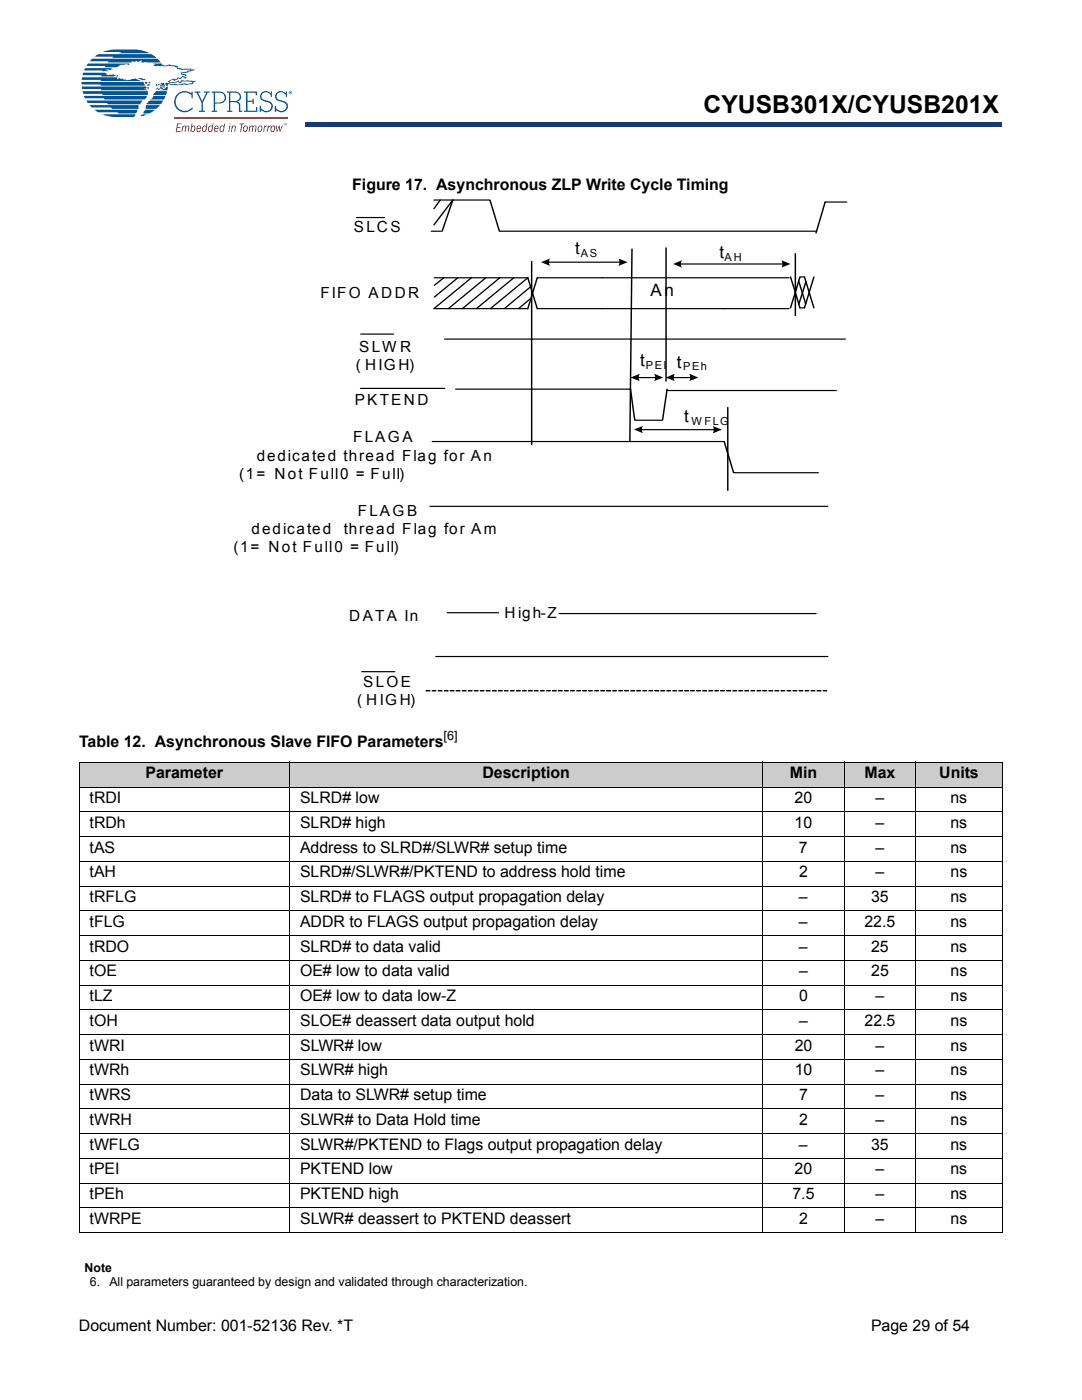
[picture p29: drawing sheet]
<svg xmlns="http://www.w3.org/2000/svg" width="216mm" height="279mm" viewBox="0 0 216 279" stroke-linecap="round" stroke-linejoin="round" font-family="sans-serif">
<defs><g id="words">
<text font-size="4.9" x="140.4" y="22.6">CYUSB301X/CYUSB201X</text>
<g font-size="3.4">
<text x="114.8" y="50.8">t</text>
<text x="143.6" y="51.6">t</text>
<text x="129.8" y="59">An</text>
<text x="127.7" y="73.1">t</text>
<text x="135" y="73.4">t</text>
<text x="136.5" y="84.2">t</text>
</g>
<g font-size="3.2">
<text x="70.3" y="37.9">Figure 17. Asynchronous ZLP Write Cycle Timing</text>
<text x="15.8" y="149">Table 12. Asynchronous Slave FIFO Parameters</text>
<text x="29" y="155.3">Parameter</text>
<text x="96.3" y="155.3">Description</text>
<text x="157.6" y="155.3">Min</text>
<text x="172.5" y="155.3">Max</text>
<text x="187.4" y="155.3">Units</text>
<text x="17.9" y="160.3">tRDI</text>
<text x="59.9" y="160.3">SLRD# low</text>
<text x="158.6" y="160.3">20</text>
<text x="174.7" y="160.3">–</text>
<text x="189.7" y="160.3">ns</text>
<text x="17.9" y="165.2">tRDh</text>
<text x="59.9" y="165.2">SLRD# high</text>
<text x="158.6" y="165.2">10</text>
<text x="174.7" y="165.2">–</text>
<text x="189.7" y="165.2">ns</text>
<text x="17.9" y="170.2">tAS</text>
<text x="59.9" y="170.2">Address to SLRD#/SLWR# setup time</text>
<text x="159.4" y="170.2">7</text>
<text x="174.7" y="170.2">–</text>
<text x="189.6" y="170.2">ns</text>
<text x="17.9" y="175.1">tAH</text>
<text x="59.9" y="175.1">SLRD#/SLWR#/PKTEND to address hold time</text>
<text x="159.4" y="175.1">2</text>
<text x="174.7" y="175.1">–</text>
<text x="189.7" y="175.1">ns</text>
<text x="17.9" y="180">tRFLG</text>
<text x="17.9" y="185">tFLG</text>
<text x="59.9" y="180">SLRD# to FLAGS output propagation delay</text>
<text x="59.9" y="185">ADDR to FLAGS output propagation delay</text>
<text x="159.4" y="185">–</text>
<text x="159.4" y="180">–</text>
<text x="172.5" y="185">22.5</text>
<text x="173.8" y="180">35</text>
<text x="189.6" y="185">ns</text>
<text x="189.6" y="180">ns</text>
<text x="17.9" y="189.9">tRDO</text>
<text x="59.9" y="189.9">SLRD# to data valid</text>
<text x="159.4" y="189.9">–</text>
<text x="173.8" y="189.9">25</text>
<text x="189.7" y="189.9">ns</text>
<text x="17.9" y="194.8">tOE</text>
<text x="59.9" y="194.8">OE# low to data valid</text>
<text x="159.5" y="194.8">–</text>
<text x="173.8" y="194.8">25</text>
<text x="189.7" y="194.8">ns</text>
<text x="17.9" y="199.8">tLZ</text>
<text x="59.9" y="199.8">OE# low to data low-Z</text>
<text x="159.5" y="199.8">0</text>
<text x="174.7" y="199.8">–</text>
<text x="189.7" y="199.8">ns</text>
<text x="17.9" y="204.7">tOH</text>
<text x="17.9" y="209.7">tWRI</text>
<text x="59.9" y="204.7">SLOE# deassert data output hold</text>
<text x="59.9" y="209.7">SLWR# low</text>
<text x="158.6" y="209.7">20</text>
<text x="159.4" y="204.7">–</text>
<text x="172.5" y="204.7">22.5</text>
<text x="174.7" y="209.7">–</text>
<text x="189.7" y="209.7">ns</text>
<text x="189.7" y="204.7">ns</text>
<text x="17.9" y="214.6">tWRh</text>
<text x="59.9" y="214.6">SLWR# high</text>
<text x="158.6" y="214.6">10</text>
<text x="174.7" y="214.6">–</text>
<text x="189.7" y="214.6">ns</text>
<text x="17.9" y="219.5">tWRS</text>
<text x="59.9" y="219.5">Data to SLWR# setup time</text>
<text x="159.4" y="219.5">7</text>
<text x="174.7" y="219.5">–</text>
<text x="189.7" y="219.5">ns</text>
<text x="17.9" y="224.5">tWRH</text>
<text x="59.9" y="224.5">SLWR# to Data Hold time</text>
<text x="159.5" y="224.5">2</text>
<text x="174.7" y="224.5">–</text>
<text x="189.7" y="224.5">ns</text>
<text x="17.9" y="229.4">tWFLG</text>
<text x="59.9" y="229.4">SLWR#/PKTEND to Flags output propagation delay</text>
<text x="159.4" y="229.4">–</text>
<text x="173.8" y="229.4">35</text>
<text x="189.6" y="229.4">ns</text>
<text x="17.9" y="234.4">tPEI</text>
<text x="17.9" y="239.3">tPEh</text>
<text x="59.9" y="239.3">PKTEND high</text>
<text x="59.9" y="234.4">PKTEND low</text>
<text x="158.1" y="239.3">7.5</text>
<text x="158.6" y="234.4">20</text>
<text x="174.7" y="239.3">–</text>
<text x="174.7" y="234.4">–</text>
<text x="189.7" y="239.3">ns</text>
<text x="189.7" y="234.4">ns</text>
<text x="17.9" y="244.2">tWRPE</text>
<text x="59.9" y="244.2">SLWR# deassert to PKTEND deassert</text>
<text x="159.5" y="244.2">2</text>
<text x="174.7" y="244.2">–</text>
<text x="189.7" y="244.2">ns</text>
<text x="15.7" y="265.6">Document Number: 001-52136 Rev. *T</text>
<text x="173.8" y="265.6">Page 29 of 54</text>
</g>
<g font-size="3.1">
<text x="70.6" y="46.3">SLCS</text>
<text x="63.9" y="59.5">FIFO AD DR</text>
<text x="71.7" y="70.2">SLW R</text>
<text x="71" y="73.9">( HIG H)</text>
<text x="70.8" y="80.9">PKTEND</text>
<text x="70.5" y="88.3">FLAG A</text>
<text x="47.8" y="95.6">(1= Not Full 0 = Full)</text>
<text x="51.2" y="91.9">dedicated thread Flag for An</text>
<text x="50.2" y="106.6">dedicated</text>
<text x="68.6" y="106.6">thread Flag for Am</text>
<text x="71.4" y="102.9">FLAG B</text>
<text x="46.6" y="110.3">(1= Not Full 0 = Full)</text>
<text x="69.7" y="124">DATA In</text>
<text x="100.6" y="123.3">H igh-Z</text>
<text x="72.5" y="137">SLO E</text>
<text x="71.2" y="140.7">( H IG H)</text>
</g>
<g font-size="2.5">
<text x="88.5" y="147.7">[6]</text>
<text x="16.9" y="253.8">Note</text>
<text x="17.9" y="256.6">6.</text>
<text x="21.8" y="256.6">All parameters guaranteed by design and validated through characterization.</text>
</g>
<g font-size="2.2">
<text x="115.9" y="51.3">AS</text>
<text x="144.6" y="52">AH</text>
<text x="128.9" y="73.6">PEl</text>
<text x="136.3" y="73.9">PEh</text>
<text x="138" y="84.7">W FLG</text>
</g>
</g></defs>
<path d="M61 24.4h138.8v.9h-138.8z" fill="#163b71"/>
<path d="M61 24.4h138.9" fill="none" stroke="#163b71" stroke-width=".2"/>
<path d="M199.7 24.4h.2v1h-.2z" fill="#163b71"/>
<path d="M61 25.3h138.8" fill="none" stroke="#163b71" stroke-width=".2"/>
<path d="M61 24.3h.1v1h-.1z" fill="#163b71"/>
<path d="M16.3 9.9h42v16.5h-42z" fill="#fff"/>
<g fill="#005595">
<path d="M29.5 16.7l.5 .1-.1 .2-.6 .1z"/>
<path d="M16.3 17.3h12.8a.28 .28 0 0 1 0 .3 .28 .28 0 0 1-.3 .1l.6 .3h-9.2v-.2h-3.8z"/>
<path d="M17 13.6h5.5l-.4 .2h.4l-1.5 .2 .6 .1-.8 .1-.3 .1 .1-.2h-3.8z"/>
<path d="M18.9 11.3l.7-.5h10.6l1 .8h-8.8l.3-.3z"/>
<path d="M20.5 10.4l2-.5h4.5h-.2l1.6 .2 1.5 .5h-6.2l.5-.2z"/>
<path d="M16.4 15.4h6.9l.2 .5 .3-.3 .4 .2 .5-.1-.1 .2 1.2 .1a1.82 1.82 0 0 1 2.3 .2h-8v-.3h-3.8z"/>
<path d="M27.5 15.6h.6l.4 .1 .1 .1 .3-.1 .1 .2-.6 .1z"/>
<path d="M16.6 14.5h4.3l.4 .2h-.1a.85 .85 0 0 0 1 .2h1l-.4 .4h-2.6l.1-.3h-3.8z"/>
<path d="M23.2 15.1l.4-.1v.3h-.4z"/>
<path d="M17.6 12.7h8.1l.1 .1-.1 .1-.5-.1-.5 .1a1.76 1.76 0 0 0-1.3 .5h-2.5l.1-.2h-3.8z"/>
<path d="M30.6 12.7h1.6a.98 .98 0 0 0 1.4 .2h.4l.1 .1 1.5 .2-.2 .2 .1 .2 1 .2 .4-.2 1.3 .1-.1 .2h.7l-.8 .4-.3-.1-.1 .2-1.4 .2 .9 .3 .1 .2-.2 .2 .3 .2a.37 .37 0 0 1-.4 .2 .37 .37 0 0 1-.3-.3l-.6 .4-.5-.2-.2 .3h-.5l.3 .2h-.2a.69 .69 0 0 0-1 .2l1.1 .2v-.2l.7-.3 .2 .4a.61 .61 0 0 1 .9-.3l.6-.1 1.6 .2-.7 .6-2.9 .2-1.9-.3v.4h-.4a.31 .31 0 0 1-.1-.3 .31 .31 0 0 1 .2-.3l1 .2a5.2 5.2 0 0 0 2.6-.1l.5 .2 1-.2v-.1l.1-.2-2.1-.1-.1 .3-.2 .1h-.2l-.3-.3-.3 .1v.3l-1.4-.2-.3-.3 1.1-.5a.92 .92 0 0 0 1-.3l.2 .2 .4-.3a.45 .45 0 0 1 .8 .2l-.2-.3 .1-.2a.55 .55 0 0 1-.8-.5l1.2-.2 .2-.2 .5-.1-.2-.1h-1.6l-.7-.1-.2-.1-.1-.3h-.3l-.1-.2-4.2-.1 .4-.3-.2 .1z"/>
<path d="M32.1 16.6l.5-.1 .2 .2 .1 .4h-1l.4-.2-.3-.1z"/>
<path d="M31.2 16.8l.3 .3h-.3z"/>
<path d="M16.3 16.3h12.3l.4 .8h-8.9v-.3h-3.8z"/>
<path d="M31.5 16.8h.3l-.1 .2z"/>
<path d="M29.6 16.3h.4v.2l-.1 .1h-.2z"/>
<path d="M28.9 16.3h.5l-.3 .5z"/>
<path d="M29.5 17.3l.2 .1-.1 .4-.2-.2z"/>
<path d="M18.2 11.9l.2-.2h13l.7 .8h-2.9v-.2l-.8 .2-.2-.1v-.4l-.6 .3-.4-.2-.1 .2h-.8v.2h-4.8l.2-.3h-3.8z"/>
<path d="M31.9 17.3h1.2a.44 .44 0 0 1-.8 0l-.2 .1 .5 .2-.5 .1z"/>
<path d="M32.1 17.9l.7-.2 .7-.4-.1 .7h-1.4z"/>
<path d="M31.7 17.6l.2 .1v.2l-.5 .1z"/>
<path d="M31.3 17.5l.2 .1-.2 .3z"/>
<path d="M16.5 18.2h13v.2v.6h-9l-.1-.3h-3.8z"/>
<path d="M16.8 19.1h12.5v.2l-.5 .6h-7.9l-.1-.3h-3.8z"/>
<path d="M17.2 20.1h11.3l-.5 .7h-6.5l-.2-.2h-3.8z"/>
<path d="M17.9 21h9.8l-.1 .7h-5.2l-.3-.2h-3.8z"/>
<path d="M18.8 21.9h8.6l-.3 .7h-3.3l-.5-.2h-3.7z"/>
<path d="M20.4 22.8h6.6l-.2 .6h-3.7l-1.2-.1z"/>
<path d="M31.1 18.2h2.2l-.2 .8h-2.5z"/>
<path d="M30.6 19.1h2.4l-.3 .8h-2.7l.5-.5z"/>
<path d="M29.5 20.3l.3-.2h2.8l-.5 .7h-2.9z"/>
<path d="M29.2 21h2.7l-.7 .7h-2.1z"/>
<path d="M29 21.9h2l-1.2 .7h-1.2z"/>
<path d="M28.2 23l.2-.2h1l-1.3 .4z"/>
<path d="M35.4 18.8a2.15 2.15 0 0 1 2.8-.2v-.3h.3v1.3h-.3v-.6a1.84 1.84 0 0 0-2.7 0 1.84 1.84 0 0 0 .2 2.7 1.84 1.84 0 0 0 2.6-.3l.2 .2a2.11 2.11 0 0 1-3.1 .3 2.11 2.11 0 0 1 0-3.1z"/>
<path d="M38.8 18.3h1.2v.2h-.5l.8 1.7 .9-1.7h-.5v-.2h1.2v.2h-.4l-1 2v1.6h.4v.2h-1.2v-.2h.5v-1.6l-1-2h-.4z"/>
<path d="M48.7 18.3h2.6v.7h-.3v-.5h-1.6v1.6h1v-.4h.2v1.1h-.2v-.5h-1v1.8h1.7v-.7h.2v.9h-2.6v-.2h.4v-3.6h-.4z"/>
<path d="M52.1 18.6a1.28 1.28 0 0 1 1.9 0v-.3h.3v1h-.3a.89 .89 0 0 0-1.1-.9 .89 .89 0 0 0-.6 1.3l.5 .2a1.49 1.49 0 0 1 1.6 1.3 1.34 1.34 0 0 1-.9 1.2 1.34 1.34 0 0 1-1.4-.4v.3h-.3v-1.2h.3a.99 .99 0 0 0 1.1 1.1 .89 .89 0 0 0 .9-.8 .89 .89 0 0 0-.6-1 1.44 1.44 0 0 1-1.6-1.1z"/>
<path d="M55.1 18.6a1.28 1.28 0 0 1 1.9 0v-.3h.3v1h-.3a.89 .89 0 0 0-1-.9 .89 .89 0 0 0-.7 1.3l.5 .2a1.49 1.49 0 0 1 1.7 1.3 1.34 1.34 0 0 1-1 1.2 1.34 1.34 0 0 1-1.4-.4v.3h-.3v-1.2h.3a.99 .99 0 0 0 1.1 1.1 .89 .89 0 0 0 .9-.8 .89 .89 0 0 0-.6-1 1.44 1.44 0 0 1-1.6-1.1z"/>
<path d="M42.9 18.5v2a1.58 1.58 0 0 0 1.9-.7 .99 .99 0 0 0-1.1-1.3zM42.2 18.3a2.62 2.62 0 0 1 2.7 .4 1.21 1.21 0 0 1 0 1.4 1.21 1.21 0 0 1-1.2 .6h-.8v1.4h.4v.2h-1.1v-.2h.4v-3.6h-.4z"/>
<path d="M46 18.5v1.7h.9a.84 .84 0 0 0 .9-.9 .84 .84 0 0 0-1-.8zM45.3 18.3a2.71 2.71 0 0 1 2.6 .4 .99 .99 0 0 1-.5 1.6 .77 .77 0 0 1 .5 .9v.9h.4v.2h-.6v-1.1a.73 .73 0 0 0-.9-.8h-.8v1.7h.4v.2h-1.1v-.2h.4v-3.6h-.4z"/>
</g>
<path d="M34.8 23.5h22.6" fill="none" stroke="#e32525" stroke-width=".29"/>
<g fill="#e32525">
<path d="M35.3 24.6h.9v.2h-.7l-.1 .6h.6v.1h-.6l-.1 .7h.7v.1h-.9z"/>
<path d="M36.4 25.1h.2l-.1 .2 .4-.3 .2 .3a.35 .35 0 0 1 .5-.2 .35 .35 0 0 1 .2 .5l-.2 .7h-.1l.1-.9-.3-.2-.3 1.1h-.2l.2-.9-.2-.2a1.08 1.08 0 0 0-.4 1.1h-.2z"/>
<path d="M46.3 25.1h.1v.2a.35 .35 0 0 1 .5-.2 .35 .35 0 0 1 .1 .5l-.1 .7h-.2l.2-.9-.1-.2h-.2l-.3 1.1h-.2z"/>
<path d="M47.8 24.6h1v.2h-.4l-.3 1.5h-.2l.3-1.5h-.4z"/>
<path d="M49.8 25.1h.2l-.1 .2 .4-.3 .2 .3a.35 .35 0 0 1 .5-.2 .35 .35 0 0 1 .2 .5l-.2 .7h-.1l.1-.9-.3-.2-.3 1.1h-.2l.2-.9-.2-.2a1.08 1.08 0 0 0-.4 1.1h-.2z"/>
<path d="M52.7 25.1h.2l-.1 .3 .5-.4-.1 .3-.3 .1-.2 .9h-.2z"/>
<path d="M53.5 25.1h.1v.3l.4-.4v.3l-.4 .1-.2 .9h-.2z"/>
<path d="M55.1 25.1h.1l.1 .9 .3-.9h.2l.1 .9 .3-.9h.2l-.5 1.2h-.1l-.1-1-.4 1h-.1z"/>
<path d="M38.4 25.3l-.2 .6 .3 .3a.74 .74 0 0 0 .3-.9zM38.2 24.6h.2l-.1 .6 .3-.2a.68 .68 0 0 1 .4 .8 .68 .68 0 0 1-.7 .5l-.2-.2-.1 .2z"/>
<path d="M39.6 25.2l-.2 .4h.5l-.1-.4zM39.3 25.3a.43 .43 0 0 1 .8 0v.4l-.7 .1 .1 .4 .3-.1 .1-.2 .2 .1a.45 .45 0 0 1-.4 .3 .45 .45 0 0 1-.5-.2z"/>
<path d="M40.7 25.3l-.2 .6 .1 .3a.54 .54 0 0 0 .5-.4 .54 .54 0 0 0-.2-.6zM40.4 25.3l.4-.3 .3 .2 .1-.6h.2l-.3 1.7h-.1v-.1a.37 .37 0 0 1-.3 .1 .37 .37 0 0 1-.4-.2z"/>
<path d="M41.8 25.3l-.1 .6 .1 .3a.54 .54 0 0 0 .4-.4 .54 .54 0 0 0-.1-.6zM41.6 25.3l.4-.3 .3 .2 .1-.6h.2l-.3 1.7h-.1v-.1a.37 .37 0 0 1-.3 .1 .37 .37 0 0 1-.4-.2z"/>
<path d="M43.1 25.2l-.2 .4h.5l-.1-.4zM42.8 25.3a.43 .43 0 0 1 .8 0v.4l-.7 .1 .1 .4 .3-.1 .1-.2 .2 .1a.45 .45 0 0 1-.4 .3 .45 .45 0 0 1-.5-.2z"/>
<path d="M44.2 25.3l-.2 .6 .1 .3a.54 .54 0 0 0 .5-.4 .54 .54 0 0 0-.2-.6zM44 25.3l.4-.3 .2 .2 .1-.6h.2l-.3 1.7h-.1v-.1a.37 .37 0 0 1-.3 .1 .37 .37 0 0 1-.4-.2z"/>
<path d="M45.8 24.6h.2v.2h-.2zM45.8 25.1h.2l-.3 1.2h-.1z"/>
<path d="M48.8 25.3l-.1 .5 .2 .4a.58 .58 0 0 0 .1-1zM48.6 25.2a.45 .45 0 0 1 .8 .1 .69 .69 0 0 1 0 .7 .69 .69 0 0 1-.8 .3 .87 .87 0 0 1 0-1.1z"/>
<path d="M51.7 25.3l-.1 .5 .2 .4a.58 .58 0 0 0 .1-1zM51.6 25.2a.45 .45 0 0 1 .7 .1 .69 .69 0 0 1 0 .7 .69 .69 0 0 1-.7 .3 .87 .87 0 0 1 0-1.1z"/>
<path d="M54.3 25.3l-.1 .5 .2 .4a.58 .58 0 0 0 .1-1zM54.1 25.2a.45 .45 0 0 1 .8 .1 .69 .69 0 0 1 0 .7 .69 .69 0 0 1-.8 .3 .87 .87 0 0 1 0-1.1z"/>
<path d="M56.9 24.6l.1 .3 .2-.3v.4l-.1-.3v.3l-.2-.3v.3zM56.6 24.6h.2l-.1 .4z"/>
</g>
<path d="M57.9 18.4h.1zM57.8 18.3h.2l.1 .4-.2-.2-.1 .2zM57.7 18.5a.26 .26 0 0 0 .5 0 .26 .26 0 0 0-.5 0zM57.6 18.5a.35 .35 0 0 1 .7 0 .35 .35 0 0 1-.7 0z" fill="#005595"/>
<path d="M15.7 262.8h54.8v3.5h-54.8z" fill="#fff"/>
<g fill="#ccc">
<path d="M15.8 152.2h42v4.9h-42z"/>
<path d="M57.8 152.2h94.4v4.9h-94.4z"/>
<path d="M152.2 152.2h16.2v4.9h-16.2z"/>
<path d="M168.4 152.2h14.4v4.9h-14.4z"/>
<path d="M182.8 152.2h17.1v4.9h-17.1z"/>
</g>
<g fill="none" stroke="#000" stroke-width=".2">
<path d="M15.7 152.2h184.3M15.7 157.1h184.3M15.8 152.3v93.6M57.8 152.1v94M152.2 152.1v94M168.4 152.1v94M182.8 152.1v94M199.9 152.3v93.6M15.7 162h184.3M15.7 167h184.3M15.7 171.9h184.3M15.7 176.8h184.3"/>
<path d="M15.7 181.8h184.3M15.7 186.7h184.3M15.7 191.7h184.3M15.7 196.6h184.3M15.7 201.5h184.3M15.7 206.5h184.3M15.7 211.4h184.3M15.7 216.4h184.3M15.7 221.3h184.3M15.7 226.3h184.3M15.7 231.2h184.3M15.7 236.1h184.3"/>
<path d="M15.7 241.1h184.3M15.7 246h184.3"/>
</g>
<path d="M46.1 38.9h123.5v103.1h-123.5z" fill="#fff"/>
<g fill="none" stroke="#000" stroke-width=".26">
<path d="M86.6 39.9h11.2l1.8 6.2h63.3M87.8 39.9l-1.2 1.8M71.2 43.4h5.5M86.1 46.1h1.9M86.6 44.9l3.8-5-2.2 6.2M86.7 55.4h18.6M88.6 55.4l-1.9 1.5M91.4 55.4l-4.7 3.9M94.1 55.4l-7.5 6.2M96.9 55.4l-7.4 6.2M99.7 55.4l-7.4 6.2M102.5 55.4l-7.4 6.2"/>
<path d="M105.3 55.4l-7.5 6.2M105.3 55.4l1.9 6.2h50.2M105.9 57.2l-5.3 4.4M106 59.5l-2.5 2.1M106.1 52.2v36.6M109.3 52.3h14.6M126.1 49.7l-.4 38.4M132.9 49.5v26.6M135.6 52.7h20.8M157.4 55.4h-50.2l-1.9 6.2h-18.6M157.7 55.3l1 3M158.7 50.6v12.4"/>
<path d="M158.7 58.3l.9-3h.9l1.9 6.1M158.7 58.3l-1 3.1M159.4 56.1l1.4 4.6M160.8 56.2l-1.4 4.5M162.4 55.3l-1.9 6.1h-.9l-.9-3.1M168.9 40.3h-4.3l-1.8 6.2M71.9 77.5h16.8M72 66.7h6.5M88.7 67.7h80M90.9 77.7h34.9l.9 6.2h5.5l.9-6.2M127.2 75.4h3.7M133.1 77.9h33.8"/>
<path d="M134.2 75.4h3.8M86.3 88.1h58.2l1.9 6.2h16.9M127.8 85.7h14.9M145.2 81.3v16.6M85.8 101.1h79.4M72.2 134h6.6M87 131h78.2M89.3 122.3h10.2M111.6 122.4h51.2"/>
</g>
<g fill="#000">
<path d="M107.9 52.3l1.8-.7a1.37 1.37 0 0 0 0 1.5z" fill-rule="evenodd"/>
<path d="M123.4 51.6l1.8 .7-1.8 .8a1.37 1.37 0 0 0 0-1.5z" fill-rule="evenodd"/>
<path d="M134.3 52.7l1.8-.8a1.37 1.37 0 0 0 0 1.5z" fill-rule="evenodd"/>
<path d="M155.9 51.9l1.8 .8-1.8 .7a1.37 1.37 0 0 0 0-1.5z" fill-rule="evenodd"/>
<path d="M125.8 75.4l1.9-.8a1.36 1.36 0 0 0 0 1.5z" fill-rule="evenodd"/>
<path d="M130.5 74.6l1.8 .8-1.8 .7a1.36 1.36 0 0 0 0-1.5z" fill-rule="evenodd"/>
<path d="M132.9 75.4l1.7-.8a1.66 1.66 0 0 0 0 1.5z" fill-rule="evenodd"/>
<path d="M137.5 74.6l1.8 .8-1.8 .7a1.36 1.36 0 0 0 0-1.5z" fill-rule="evenodd"/>
<path d="M126.5 85.7l1.8-.7a1.41 1.41 0 0 0 0 1.4z" fill-rule="evenodd"/>
<path d="M142.2 85l1.9 .7-1.9 .8a1.37 1.37 0 0 0 0-1.5z" fill-rule="evenodd"/>
<path d="M85 137.8l.8 .1zM86.3 137.8l.7 .1zM87.5 137.8l.7 .1zM88.7 137.8l.7 .1zM89.8 137.9h.8zM91.1 137.8l.7 .1zM92.3 137.8l.7 .1zM93.5 137.8l.7 .1z" fill-rule="evenodd"/>
<path d="M94.6 137.9h.8zM95.9 137.8l.7 .1zM97 137.8l.8 .1zM98.3 137.8l.7 .1zM99.5 137.8l.7 .1zM100.6 137.8l.8 .1zM101.9 137.8l.7 .1zM103.1 137.8l.7 .1z" fill-rule="evenodd"/>
<path d="M104.3 137.8l.7 .1zM105.4 137.9h.9zM106.7 137.8l.7 .1zM107.9 137.8l.7 .1zM109.1 137.8l.7 .1zM110.2 137.9h.8zM111.5 137.8l.7 .1zM112.7 137.8l.7 .1z" fill-rule="evenodd"/>
<path d="M113.9 137.8l.7 .1zM115.1 137.8l.7 .1zM116.2 137.9h.9zM117.5 137.8l.7 .1zM118.7 137.8l.7 .1zM119.9 137.8l.7 .1zM121 137.9h.9zM122.3 137.8l.7 .1z" fill-rule="evenodd"/>
<path d="M123.5 137.8l.7 .1zM124.7 137.8l.7 .1zM125.9 137.8l.8 .1zM127.1 137.8l.7 .1zM128.3 137.8l.7 .1zM129.5 137.8l.7 .1zM130.7 137.8l.7 .1zM131.8 137.9h.9z" fill-rule="evenodd"/>
<path d="M133.1 137.8l.7 .1zM134.3 137.8l.7 .1zM135.5 137.8l.7 .1zM136.6 137.9h.8zM137.8 137.8l.8 .1zM139 137.8l.8 .1zM140.3 137.8l.7 .1zM141.5 137.8l.7 .1z" fill-rule="evenodd"/>
<path d="M142.6 137.9h.8zM143.8 137.8l.8 .1zM145.1 137.8l.7 .1zM146.3 137.8l.7 .1zM147.4 137.9h.8zM148.6 137.8l.8 .1zM149.9 137.8l.7 .1zM151.1 137.8l.7 .1z" fill-rule="evenodd"/>
<path d="M152.2 137.8l.8 .1zM153.4 137.8l.8 .1zM154.6 137.8l.8 .1zM155.9 137.8l.7 .1zM157.1 137.8l.7 .1zM158.2 137.9h.8zM159.4 137.8l.8 .1zM160.7 137.8l.7 .1zM161.9 137.8l.7 .1zM163 137.9h.8zM164.3 137.8l.7 .1z" fill-rule="evenodd"/>
</g>
<g fill="none" stroke="#000" stroke-width=".2">
<path d="M85 137.8l.8 .1zM86.3 137.8l.7 .1zM87.5 137.8l.7 .1zM88.7 137.8l.7 .1zM89.8 137.9h.8zM91.1 137.8l.7 .1zM92.3 137.8l.7 .1zM93.5 137.8l.7 .1zM94.6 137.9h.8zM95.9 137.8l.7 .1zM97 137.8l.8 .1zM98.3 137.8l.7 .1z"/>
<path d="M99.5 137.8l.7 .1zM100.6 137.8l.8 .1zM101.9 137.8l.7 .1zM103.1 137.8l.7 .1zM104.3 137.8l.7 .1zM105.4 137.9h.9zM106.7 137.8l.7 .1zM107.9 137.8l.7 .1zM109.1 137.8l.7 .1zM110.3 137.8l.7 .1zM111.5 137.8l.7 .1zM112.7 137.8l.7 .1z"/>
<path d="M113.9 137.8l.7 .1zM115.1 137.8l.7 .1zM116.2 137.9h.8zM117.5 137.8l.7 .1zM118.7 137.8l.7 .1zM119.9 137.8l.7 .1zM121 137.9h.9zM122.3 137.8l.7 .1zM123.5 137.8l.7 .1zM124.6 137.8l.8 .1zM125.9 137.8l.8 .1zM127.1 137.8l.7 .1z"/>
<path d="M128.3 137.8l.7 .1zM129.5 137.8l.7 .1zM130.7 137.8l.7 .1zM131.8 137.9h.8zM133.1 137.8l.7 .1zM134.3 137.8l.7 .1zM135.5 137.8l.7 .1zM136.6 137.9h.8zM137.8 137.8l.8 .1zM139 137.8l.8 .1zM140.2 137.8l.8 .1zM141.5 137.8l.7 .1z"/>
<path d="M142.6 137.9h.8zM143.8 137.8l.8 .1zM145.1 137.8l.7 .1zM146.3 137.8l.7 .1zM147.4 137.9h.8zM148.6 137.8l.8 .1zM149.9 137.8l.7 .1zM151.1 137.8l.7 .1zM152.2 137.8l.8 .1zM153.4 137.8l.8 .1zM154.6 137.8l.8 .1zM155.8 137.8l.8 .1z"/>
<path d="M157.1 137.8l.7 .1zM158.2 137.9h.8zM159.4 137.8l.8 .1zM160.7 137.8l.7 .1zM161.9 137.8l.7 .1zM163 137.9h.8zM164.3 137.8l.7 .1z"/>
</g>
<use href="#words"/>
</svg>
